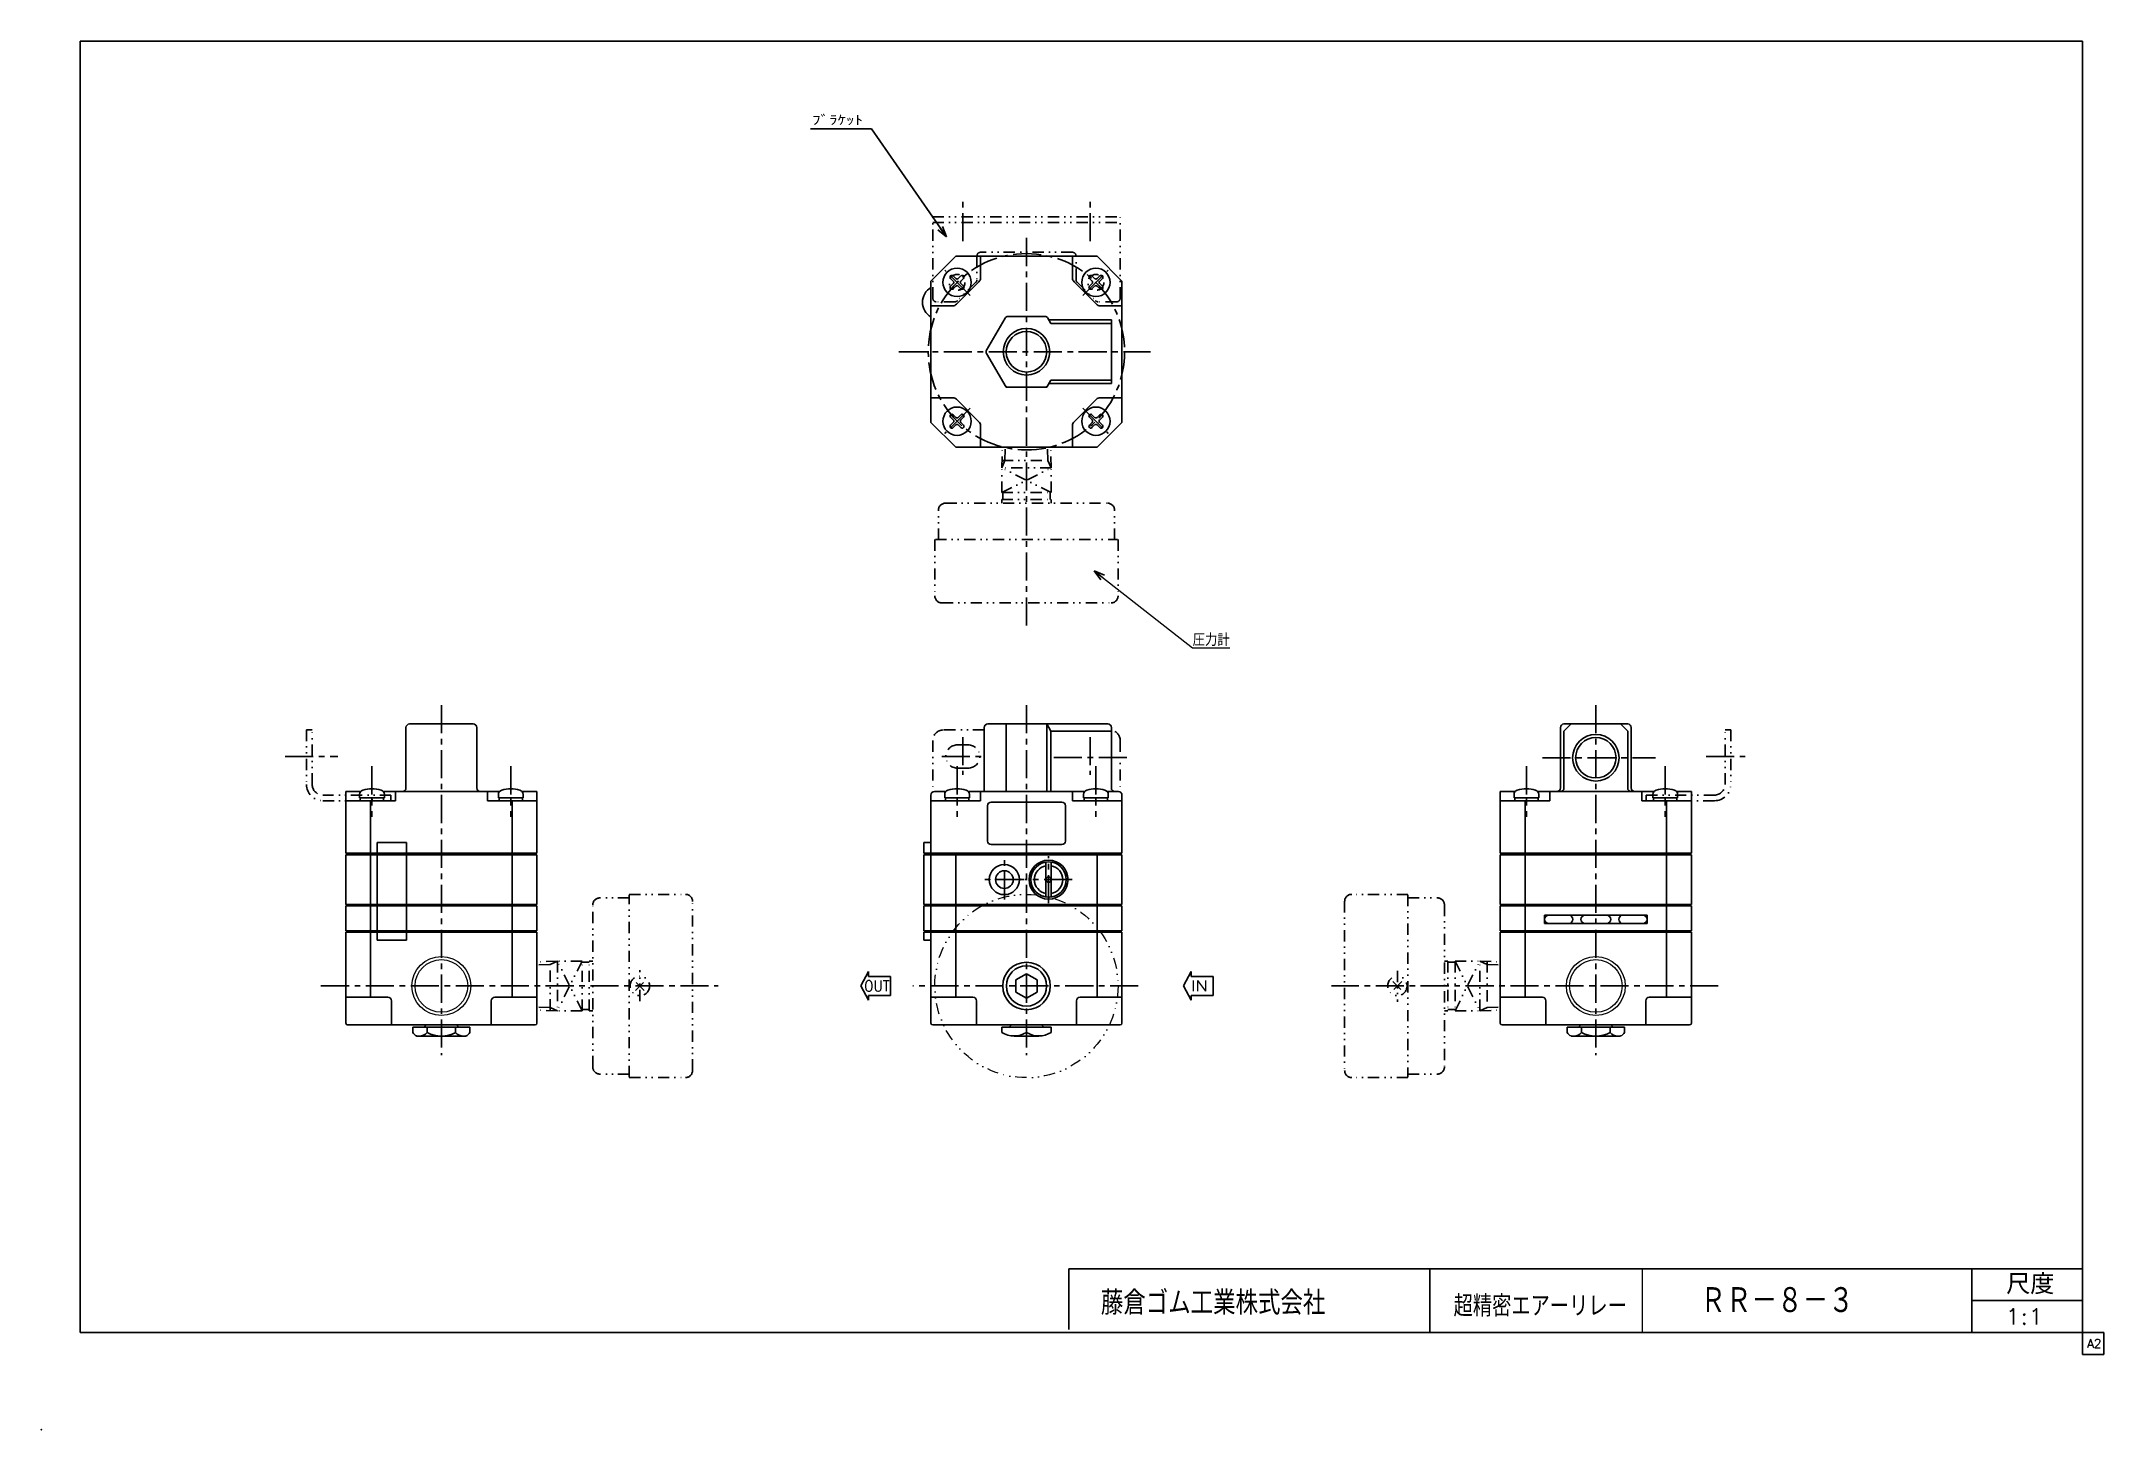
# Model space of a CAD drawing. Header units: millimetres. Extents: x -297 to 286, y -210 to 183.
import ezdxf
from ezdxf.enums import TextEntityAlignment as Align

# ---------------------------------------------------------------- set-up
doc = ezdxf.new("R2010")
doc.units = ezdxf.units.MM
doc.header["$LTSCALE"] = 0.25
doc.header["$PDSIZE"] = 1
doc.linetypes.add('CENTER', pattern=[50.8, 31.75, -6.35, 6.35, -6.35])
doc.linetypes.add('DIVIDE', pattern=[31.75, 12.7, -6.35, 0, -6.35, 0, -6.35])
doc.layers.add('Layer0014', color=7, linetype='Continuous')
doc.layers.add('ZUWAKU', color=7, linetype='Continuous')
doc.styles.add('FdaStyle0', font='txt.shx', dxfattribs={"width": 0.8, "bigfont": 'bigfont'})

msp = doc.modelspace()

# ---------------------------------------------------------------- texts
at = {"color": 4, "style": 'FdaStyle0'}
for s, height, width, p, p2 in [('ﾌﾞﾗｹｯﾄ', 3, 0.8, (-79.12, 158.68), (-64.72, 158.68)), ('圧力計', 3.5, 0.833333, (28.46, 11.55), (38.96, 11.55)), ('OUT', 3, 0.8, (-64.38, -86.05), (-57.18, -86.05)), ('IN', 3, 0.8, (27.95, -86.05), (32.75, -86.05)), ('尺度', 5.7, 0.995614, (258.42, -171.67), (272.04, -171.67)), ('藤倉ゴム工業株式会社', 6.75, 0.783333, (2.52, -177.49), (65.97, -177.49)), ('超精密エアーリレー', 6, 0.755952, (102.22, -178), (151.2, -178)), ('1:1', 4.5, 0.8, (258.15, -180.25), (268.95, -180.25))]:
    msp.add_text(s, height=height, dxfattribs=dict(at, width=width)).set_placement(p, p2, align=Align.FIT)
at = {"layer": 'Layer0014', "color": 4, "style": 'FdaStyle0', "width": 0.693291}
msp.add_text('ＲＲ－８－３', height=8, dxfattribs=at).set_placement((171.97, -177.5), (215.37, -177.5), align=Align.FIT)
at = {"layer": 'ZUWAKU', "color": 7, "style": 'FdaStyle0', "width": 0.8}
msp.add_text('A2', height=2.5, dxfattribs=at).set_placement((281.31, -186.88), (285.31, -186.88), align=Align.FIT)

# ---------------------------------------------------------------- blocks, each defined once
blk = doc.blocks.new('_OPEN30')
at = {"color": 0, "linetype": 'ByBlock', "lineweight": -2}
for p, q in [((-1, 0.267949), (0, 0)), ((0, 0), (-1, -0.267949)), ((0, 0), (-1, 0))]:
    blk.add_line(p, q, dxfattribs=at)
blk = doc.blocks.new('DC_GROUP_RR-8-3_1')
at = {"color": 4, "linetype": 'DIVIDE', "lineweight": 25}
for p, q in [((-129.04, -85.79), (-126.56, -83.31)), ((-126.56, -85.79), (-129.04, -83.31))]:
    blk.add_line(p, q, dxfattribs=at)
blk.add_circle((-127.8, -84.55), 2.75, dxfattribs=at)
blk = doc.blocks.new('DC_GROUP_RR-8-3_2')
at = {"color": 4, "linetype": 'DIVIDE', "lineweight": 25}
for p, q in [((87.57, -83.31), (85.09, -85.79)), ((85.09, -83.31), (87.57, -85.79))]:
    blk.add_line(p, q, dxfattribs=at)
blk.add_circle((86.33, -84.55), 2.75, dxfattribs=at)

# ---------------------------------------------------------------- linework, layer by layer
at = {"color": 4, "linetype": 'Continuous', "lineweight": 25}
for p, q in [((-62.32, 157.78), (-79.58, 157.78)), ((-41.16, 127.17), (-62.32, 157.78)), ((-38.51, 121.72), (-45.51, 114.72)), ((1.49, 121.72), (-38.51, 121.72)), ((-31.51, 121.72), (-31.51, 115.58)), ((-5.51, 115.58), (-5.51, 121.72)), ((8.49, 114.72), (1.49, 121.72)), ((-45.51, 114.72), (-45.51, 74.72)), ((-39.19, 114.7), (-39.95, 115.46)), ((-39.95, 113.23), (-39.19, 113.99)), ((-38.48, 115.41), (-39.24, 116.17)), ((-38.48, 113.28), (-39.24, 112.52)), ((-38.3, 108.16), (-31.95, 114.52)), ((-37.78, 115.41), (-37.02, 116.17)), ((-37.02, 112.52), (-37.78, 113.28)), ((-36.31, 115.46), (-37.07, 114.7)), ((-36.31, 113.23), (-37.07, 113.99)), ((-5.07, 114.52), (1.29, 108.16)), ((0.05, 114.7), (-0.71, 115.46)), ((-0.71, 113.23), (0.05, 113.99)), ((0, 116.17), (0.76, 115.41)), ((0, 112.52), (0.76, 113.28)), ((1.47, 115.41), (2.23, 116.17)), ((2.23, 112.52), (1.47, 113.28)), ((2.18, 114.7), (2.94, 115.46)), ((2.18, 113.99), (2.94, 113.23)), ((8.49, 74.72), (8.49, 114.72)), ((-39.36, 107.72), (-45.51, 107.72)), ((8.49, 107.72), (2.35, 107.72)), ((-29.77, 95.22), (-24.57, 104.22)), ((-23.7, 104.72), (-13.31, 104.72)), ((-12.44, 104.22), (-11.58, 102.72)), ((-12.16, 103.72), (5.49, 103.72)), ((-11.58, 102.72), (5.49, 102.72)), ((5.49, 85.72), (5.49, 103.72)), ((-24.28, 84.72), (-29.77, 94.22)), ((-45.51, 81.72), (-39.36, 81.72)), ((-12.73, 84.72), (-24.28, 84.72)), ((-11.58, 86.72), (-12.73, 84.72)), ((-12.16, 85.72), (5.49, 85.72)), ((-11.58, 86.72), (5.49, 86.72)), ((2.35, 81.72), (8.49, 81.72)), ((-39.19, 75.45), (-39.95, 76.21)), ((-39.24, 76.92), (-38.48, 76.16)), ((-31.95, 74.93), (-38.3, 81.28)), ((-37.02, 76.92), (-37.78, 76.16)), ((-36.31, 76.21), (-37.07, 75.45)), ((1.29, 81.28), (-5.07, 74.93)), ((-0.71, 76.21), (0.05, 75.45)), ((0, 76.92), (0.76, 76.16)), ((1.47, 76.16), (2.23, 76.92)), ((2.94, 76.21), (2.18, 75.45)), ((-45.51, 74.72), (-38.51, 67.72)), ((-39.19, 74.75), (-39.95, 73.99)), ((-38.48, 74.04), (-39.24, 73.28)), ((-37.02, 73.28), (-37.78, 74.04)), ((-37.07, 74.75), (-36.31, 73.99)), ((-31.51, 73.87), (-31.51, 67.72)), ((-5.51, 67.72), (-5.51, 73.87)), ((-0.71, 73.99), (0.05, 74.75)), ((0.76, 74.04), (0, 73.28)), ((1.47, 74.04), (2.23, 73.28)), ((1.49, 67.72), (8.49, 74.72)), ((2.18, 74.75), (2.94, 73.99)), ((-38.51, 67.72), (1.49, 67.72)), ((-193.9, -28.59), (-193.9, -11.49)), ((-192.9, -10.49), (-174.9, -10.49)), ((-173.9, -11.49), (-173.9, -28.59)), ((-30.46, -29.59), (-30.46, -11.49)), ((-29.46, -10.49), (4.49, -10.49)), ((-24.28, -10.49), (-24.28, -29.59)), ((-12.73, -10.49), (-12.73, -29.59)), ((-11.58, -12.49), (-12.73, -10.49)), ((5.49, -28.59), (5.49, -11.49)), ((132.43, -28.59), (132.43, -11.49)), ((133.43, -12.49), (135.43, -10.49)), ((133.43, -10.49), (151.43, -10.49)), ((151.43, -12.49), (149.43, -10.49)), ((152.43, -11.49), (152.43, -28.59)), ((-11.58, -12.49), (5.49, -12.49)), ((-11.58, -12.49), (-11.58, -29.59)), ((133.43, -28.59), (133.43, -12.49)), ((151.43, -28.59), (151.43, -12.49)), ((-206.73, -29.59), (-210.9, -29.59)), ((-210.9, -29.59), (-210.9, -46.99)), ((-196.9, -32.19), (-210.9, -32.19)), ((-207.02, -30.41), (-207.02, -31.39)), ((-207.02, -31.39), (-200.02, -31.39)), ((-206.82, -32.19), (-206.82, -31.39)), ((-203.9, -32.19), (-203.9, -46.99)), ((-203.63, -31.39), (-203.41, -32.19)), ((-167.49, -29.59), (-200.31, -29.59)), ((-200.22, -31.39), (-200.22, -32.19)), ((-200.02, -31.39), (-200.02, -30.41)), ((-196.9, -29.59), (-196.9, -32.19)), ((-170.9, -29.59), (-170.9, -32.19)), ((-156.9, -32.19), (-170.9, -32.19)), ((-167.78, -30.41), (-167.78, -31.39)), ((-167.78, -31.39), (-160.78, -31.39)), ((-167.58, -32.19), (-167.58, -31.39)), ((-164.39, -31.39), (-164.17, -32.19)), ((-163.9, -32.19), (-163.9, -46.99)), ((-156.9, -29.59), (-161.07, -29.59)), ((-160.98, -31.39), (-160.98, -32.19)), ((-160.78, -31.39), (-160.78, -30.41)), ((-156.9, -29.59), (-156.9, -46.99)), ((-45.51, -46.99), (-45.51, -30.59)), ((-45.51, -32.19), (-31.51, -32.19)), ((-41.33, -29.59), (-44.51, -29.59)), ((-41.63, -31.39), (-41.63, -30.41)), ((-34.63, -31.39), (-41.63, -31.39)), ((-41.43, -31.39), (-41.43, -32.19)), ((-38.02, -31.39), (-38.23, -32.19)), ((-2.09, -29.59), (-34.92, -29.59)), ((-34.83, -32.19), (-34.83, -31.39)), ((-34.63, -30.41), (-34.63, -31.39)), ((-31.51, -29.59), (-31.51, -32.19)), ((-29.51, -33.59), (-29.51, -43.59)), ((-28.51, -32.59), (-8.51, -32.59)), ((-7.51, -33.59), (-7.51, -43.59)), ((-5.51, -29.59), (-5.51, -32.19)), ((-5.51, -32.19), (8.49, -32.19)), ((-2.39, -31.39), (-2.39, -30.41)), ((4.61, -31.39), (-2.39, -31.39)), ((-2.19, -31.39), (-2.19, -32.19)), ((1.22, -31.39), (1.01, -32.19)), ((7.49, -29.59), (4.32, -29.59)), ((4.41, -32.19), (4.41, -31.39)), ((4.61, -30.41), (4.61, -31.39)), ((8.49, -46.99), (8.49, -30.59)), ((119.6, -29.59), (115.43, -29.59)), ((115.43, -29.59), (115.43, -46.99)), ((129.43, -32.19), (115.43, -32.19)), ((119.31, -30.41), (119.31, -31.39)), ((119.31, -31.39), (126.31, -31.39)), ((119.51, -32.19), (119.51, -31.39)), ((122.43, -32.19), (122.43, -46.99)), ((122.7, -31.39), (122.92, -32.19)), ((158.84, -29.59), (126.02, -29.59)), ((126.11, -31.39), (126.11, -32.19)), ((126.31, -31.39), (126.31, -30.41)), ((129.43, -29.59), (129.43, -32.19)), ((155.43, -29.59), (155.43, -32.19)), ((169.43, -32.19), (155.43, -32.19)), ((158.55, -30.41), (158.55, -31.39)), ((158.55, -31.39), (165.55, -31.39)), ((158.75, -32.19), (158.75, -31.39)), ((161.94, -31.39), (162.16, -32.19)), ((162.43, -32.19), (162.43, -46.99)), ((169.43, -29.59), (165.26, -29.59)), ((165.35, -31.39), (165.35, -32.19)), ((165.55, -31.39), (165.55, -30.41)), ((169.43, -29.59), (169.43, -46.99)), ((-202.06, -46.99), (-202.06, -43.99)), ((-202.06, -43.99), (-193.74, -43.99)), ((-193.74, -46.99), (-193.74, -43.99)), ((-47.52, -43.99), (-45.51, -43.99)), ((-47.52, -46.99), (-47.52, -43.99)), ((-28.51, -44.59), (-8.51, -44.59)), ((-210.9, -46.99), (-156.9, -46.99)), ((-210.9, -61.49), (-210.9, -47.49)), ((-210.9, -47.49), (-156.9, -47.49)), ((-203.9, -47.49), (-203.9, -61.49)), ((-202.06, -47.49), (-202.06, -61.49)), ((-193.74, -47.49), (-193.74, -61.49)), ((-163.9, -47.49), (-163.9, -61.49)), ((-156.9, -47.49), (-156.9, -61.49)), ((8.49, -46.99), (-47.52, -46.99)), ((-47.52, -47.49), (8.49, -47.49)), ((-47.52, -47.49), (-47.52, -61.49)), ((-45.51, -47.49), (-45.51, -61.49)), ((-38.51, -47.49), (-38.51, -61.49)), ((-13.01, -59.43), (-13.01, -49.55)), ((-11.51, -49.55), (-11.51, -59.43)), ((1.49, -47.49), (1.49, -61.49)), ((8.49, -47.49), (8.49, -61.49)), ((115.43, -46.99), (169.43, -46.99)), ((115.43, -61.49), (115.43, -47.49)), ((115.43, -47.49), (169.43, -47.49)), ((122.43, -61.49), (122.43, -47.49)), ((162.43, -61.49), (162.43, -47.49)), ((169.43, -47.49), (169.43, -61.49)), ((-156.9, -61.49), (-210.9, -61.49)), ((-210.9, -61.87), (-210.9, -68.97)), ((-156.9, -61.87), (-210.9, -61.87)), ((-210.4, -61.49), (-210.4, -61.87)), ((-203.9, -68.97), (-203.9, -61.87)), ((-202.06, -61.87), (-202.06, -68.97)), ((-193.74, -61.87), (-193.74, -68.97)), ((-163.9, -68.97), (-163.9, -61.87)), ((-157.4, -61.49), (-157.4, -61.87)), ((-156.9, -61.87), (-156.9, -68.97)), ((8.49, -61.49), (-47.52, -61.49)), ((8.49, -61.87), (-47.52, -61.87)), ((-47.52, -68.97), (-47.52, -61.87)), ((-45.51, -61.87), (-45.51, -68.97)), ((-38.51, -68.97), (-38.51, -61.87)), ((1.49, -68.97), (1.49, -61.87)), ((8.49, -61.87), (8.49, -68.97)), ((169.43, -61.49), (115.43, -61.49)), ((115.43, -61.87), (115.43, -68.97)), ((169.43, -61.87), (115.43, -61.87)), ((115.93, -61.49), (115.93, -61.87)), ((122.43, -68.97), (122.43, -61.87)), ((162.43, -68.97), (162.43, -61.87)), ((168.93, -61.49), (168.93, -61.87)), ((169.43, -61.87), (169.43, -68.97)), ((-210.9, -68.97), (-156.9, -68.97)), ((-210.9, -69.35), (-210.9, -95.05)), ((-156.9, -69.35), (-210.9, -69.35)), ((-210.4, -68.97), (-210.4, -69.35)), ((-203.9, -69.35), (-203.9, -87.75)), ((-202.06, -69.35), (-202.06, -71.58)), ((-193.74, -69.35), (-193.74, -71.58)), ((-163.9, -69.35), (-163.9, -87.75)), ((-157.4, -68.97), (-157.4, -69.35)), ((-156.9, -95.05), (-156.9, -69.35)), ((-47.52, -68.97), (8.49, -68.97)), ((-47.52, -69.35), (8.49, -69.35)), ((-47.52, -69.35), (-47.52, -71.58)), ((-45.51, -95.05), (-45.51, -69.35)), ((-45.01, -68.97), (-45.01, -69.35)), ((-38.51, -69.35), (-38.51, -87.75)), ((1.49, -69.35), (1.49, -87.75)), ((8.49, -69.35), (8.49, -95.05)), ((115.43, -68.97), (169.43, -68.97)), ((115.43, -95.05), (115.43, -69.35)), ((115.43, -69.35), (169.43, -69.35)), ((115.93, -68.97), (115.93, -69.35)), ((122.43, -69.35), (122.43, -87.75)), ((127.93, -64.57), (127.93, -66.87)), ((156.93, -64.57), (127.93, -64.57)), ((127.93, -66.87), (156.93, -66.87)), ((156.93, -64.57), (156.93, -66.87)), ((162.43, -69.35), (162.43, -87.75)), ((168.93, -68.97), (168.93, -69.35)), ((169.43, -69.35), (169.43, -95.05)), ((-202.06, -71.58), (-193.74, -71.58)), ((-47.52, -71.58), (-45.51, -71.58)), ((-65.37, -84.55), (-63.2, -80.49)), ((-63.2, -81.89), (-63.2, -80.49)), ((-18.51, -81.08), (-21.51, -82.82)), ((-18.51, -81.08), (-15.51, -82.82)), ((25.87, -84.55), (28.04, -80.49)), ((28.04, -81.89), (28.04, -80.49)), ((-65.37, -84.55), (-63.2, -88.61)), ((-56.99, -81.89), (-63.2, -81.89)), ((-56.99, -87.2), (-63.2, -87.2)), ((-63.2, -87.2), (-63.2, -88.61)), ((-56.99, -81.89), (-56.99, -87.2)), ((-21.51, -82.82), (-21.51, -86.28)), ((-21.51, -86.28), (-18.51, -88.01)), ((-15.51, -86.28), (-18.51, -88.01)), ((-15.51, -82.82), (-15.51, -86.28)), ((25.87, -84.55), (28.04, -88.61)), ((34.25, -81.89), (28.04, -81.89)), ((34.25, -87.2), (28.04, -87.2)), ((28.04, -87.2), (28.04, -88.61)), ((34.25, -81.89), (34.25, -87.2)), ((-210.9, -87.75), (-199.02, -87.75)), ((-198.02, -88.75), (-198.02, -95.55)), ((-169.78, -88.75), (-169.78, -95.55)), ((-156.9, -87.75), (-168.78, -87.75)), ((-45.51, -87.75), (-33.63, -87.75)), ((-32.63, -88.75), (-32.63, -95.55)), ((-4.38, -88.75), (-4.38, -95.55)), ((8.49, -87.75), (-3.38, -87.75)), ((115.43, -87.75), (127.31, -87.75)), ((128.31, -88.75), (128.31, -95.55)), ((156.55, -88.75), (156.55, -95.55)), ((169.43, -87.75), (157.55, -87.75)), ((-210.4, -95.55), (-157.4, -95.55)), ((-175.82, -96.2), (-191.98, -96.2)), ((-191.98, -97.7), (-191.98, -96.2)), ((-176.9, -98.7), (-190.9, -98.7)), ((-188.8, -96.2), (-188.15, -95.55)), ((-187.94, -97.7), (-187.94, -96.2)), ((-179.86, -97.7), (-179.86, -96.2)), ((-179, -96.2), (-179.65, -95.55)), ((-175.82, -97.7), (-175.82, -96.2)), ((7.99, -95.55), (-45.01, -95.55)), ((-25.51, -96.2), (-11.51, -96.2)), ((-25.51, -96.2), (-25.51, -97.7)), ((-23.41, -96.2), (-22.76, -95.55)), ((-22.01, -98.7), (-15.01, -98.7)), ((-18.51, -96.2), (-18.51, -97.7)), ((-13.61, -96.2), (-14.26, -95.55)), ((-11.51, -96.2), (-11.51, -97.7)), ((168.93, -95.55), (115.93, -95.55)), ((150.51, -96.2), (134.35, -96.2)), ((134.35, -97.7), (134.35, -96.2)), ((135.43, -98.7), (149.43, -98.7)), ((137.53, -96.2), (138.18, -95.55)), ((138.39, -97.7), (138.39, -96.2)), ((146.47, -97.7), (146.47, -96.2)), ((147.33, -96.2), (146.68, -95.55)), ((150.51, -97.7), (150.51, -96.2)), ((-6.5, -181.7), (-6.5, -164.5)), ((-6.5, -164.5), (280, -164.5)), ((95.5, -164.5), (95.5, -182.5)), ((248.7, -182.5), (248.7, -164.5)), ((248.7, -173.5), (280, -173.5))]:
    msp.add_line(p, q, dxfattribs=at)
at = {"color": 4, "linetype": 'CENTER', "lineweight": 25}
for p, q in [((-36.51, 125.96), (-36.51, 138)), ((-0.51, 125.96), (-0.51, 138)), ((-18.51, 17.36), (-18.51, 127.03)), ((-54.56, 94.72), (16.56, 94.72)), ((-183.9, -5.15), (-183.9, -104.1)), ((-18.51, -5.15), (-18.51, -104.1)), ((142.43, -5.15), (142.43, -104.1)), ((-36.51, -14.21), (-36.51, -24.86)), ((-0.51, -14.21), (-0.51, -24.86)), ((-228.03, -19.69), (-213.2, -19.69)), ((-203.52, -22.45), (-203.52, -36.7)), ((-164.28, -22.45), (-164.28, -36.7)), ((-42.47, -19.69), (-30.2, -19.69)), ((-38.13, -22.45), (-38.13, -36.7)), ((9.84, -19.99), (-11.49, -19.99)), ((1.11, -22.45), (1.11, -36.7)), ((122.81, -22.45), (122.81, -36.7)), ((127.36, -20.04), (159.29, -20.04)), ((162.05, -22.45), (162.05, -36.7)), ((173.57, -19.69), (185.88, -19.69)), ((-24.76, -60.11), (-24.76, -48.86)), ((-12.26, -61.14), (-12.26, -47.83)), ((-19.13, -54.49), (-30.38, -54.49)), ((-5.6, -54.49), (-18.91, -54.49)), ((-217.93, -84.55), (-105.7, -84.55)), ((13.09, -84.55), (-50.65, -84.55)), ((177.05, -84.55), (67.73, -84.55))]:
    msp.add_line(p, q, dxfattribs=at)
at = {"color": 4, "linetype": 'DIVIDE', "lineweight": 25}
for p, q in [((-45.01, 132.85), (7.99, 132.85)), ((-45.01, 109.85), (-45.01, 132.85)), ((-45.01, 131.25), (7.99, 131.25)), ((7.99, 109.85), (7.99, 132.85)), ((-5.51, 122.85), (-31.51, 122.85)), ((-32.51, 121.85), (-32.51, 115.08)), ((-4.51, 115.08), (-4.51, 121.85)), ((-32.8, 114.37), (-38.03, 109.14)), ((-4.21, 114.37), (1.02, 109.14)), ((-38.74, 108.85), (-44.01, 108.85)), ((6.99, 108.85), (1.73, 108.85)), ((-25.51, 61.92), (-25.33, 67.72)), ((-24.59, 63.99), (-24.47, 67.72)), ((-12.43, 63.99), (-12.54, 67.72)), ((-11.51, 61.92), (-11.68, 67.72)), ((-24.59, 63.99), (-25.51, 61.92)), ((-11.51, 61.92), (-25.51, 61.92)), ((-25.51, 54.92), (-25.51, 61.92)), ((-25.51, 54.92), (-11.51, 61.92)), ((-11.51, 54.92), (-25.51, 61.92)), ((-25.44, 63.99), (-11.57, 63.99)), ((-12.43, 63.99), (-11.51, 61.92)), ((-11.51, 54.92), (-11.51, 61.92)), ((-25.51, 54.92), (-11.51, 54.92)), ((-25.51, 52.92), (-11.51, 52.92)), ((-25.51, 52.92), (-25.51, 51.92)), ((-25.21, 52.92), (-25.21, 55.07)), ((-11.81, 52.92), (-11.81, 55.07)), ((-11.51, 52.92), (-11.51, 51.92)), ((-43.41, 41.62), (-43.41, 49.92)), ((-41.41, 51.92), (4.39, 51.92)), ((6.39, 41.62), (6.39, 49.92)), ((-44.41, 41.62), (-44.41, 25.82)), ((-44.26, 41.62), (7.24, 41.62)), ((7.39, 41.62), (7.39, 25.82)), ((-42.41, 23.72), (5.39, 23.72)), ((-222.02, -12.19), (-222.02, -27.59)), ((-220.42, -12.19), (-222.02, -12.19)), ((-220.42, -27.59), (-220.42, -12.19)), ((-45.01, -15.19), (-45.01, -29.72)), ((-30.46, -12.19), (-42.01, -12.19)), ((-38.01, -16.39), (-35.01, -16.39)), ((7.99, -15.19), (7.99, -29.72)), ((178.95, -27.59), (178.95, -12.19)), ((178.95, -12.19), (180.55, -12.19)), ((180.55, -12.19), (180.55, -27.59)), ((-38.01, -22.99), (-35.01, -22.99)), ((-198.14, -30.59), (-217.42, -30.59)), ((-217.42, -32.19), (-198.14, -32.19)), ((-198.14, -30.59), (-198.14, -32.19)), ((156.67, -30.59), (175.95, -30.59)), ((156.67, -30.59), (156.67, -32.19)), ((175.95, -32.19), (156.67, -32.19)), ((-141.1, -107.45), (-141.1, -61.65)), ((-130.8, -59.65), (-139.1, -59.65)), ((-130.8, -58.65), (-115, -58.65)), ((-130.8, -110.3), (-130.8, -58.8)), ((-112.9, -108.45), (-112.9, -60.65)), ((71.43, -60.65), (71.43, -108.45)), ((89.33, -58.65), (73.53, -58.65)), ((89.33, -58.8), (89.33, -110.3)), ((89.33, -59.65), (97.63, -59.65)), ((99.63, -61.65), (99.63, -107.45)), ((-151.1, -77.55), (-156.9, -77.73)), ((-153.16, -78.47), (-156.9, -78.58)), ((-153.16, -78.47), (-151.1, -77.55)), ((-153.16, -91.49), (-153.16, -77.61)), ((-151.1, -77.55), (-151.1, -91.55)), ((-144.1, -77.55), (-151.1, -77.55)), ((-144.1, -91.55), (-151.1, -77.55)), ((-144.1, -77.55), (-151.1, -91.55)), ((-142.1, -77.85), (-144.25, -77.85)), ((-144.1, -91.55), (-144.1, -77.55)), ((-142.1, -91.55), (-142.1, -77.55)), ((-142.1, -77.55), (-141.1, -77.55)), ((-127.8, -88.83), (-127.8, -80.1)), ((86.33, -80.27), (86.33, -89)), ((100.63, -77.55), (99.63, -77.55)), ((100.63, -77.55), (100.63, -91.55)), ((100.63, -77.85), (102.78, -77.85)), ((102.63, -77.55), (102.63, -91.55)), ((102.63, -77.55), (109.63, -77.55)), ((102.63, -77.55), (109.63, -91.55)), ((102.63, -91.55), (109.63, -77.55)), ((109.63, -91.55), (109.63, -77.55)), ((111.69, -78.47), (109.63, -77.55)), ((109.63, -77.55), (115.43, -77.73)), ((111.69, -77.61), (111.69, -91.49)), ((111.69, -78.47), (115.43, -78.58)), ((-153.16, -90.63), (-156.9, -90.52)), ((-151.1, -91.55), (-156.9, -91.37)), ((-153.16, -90.63), (-151.1, -91.55)), ((-144.1, -91.55), (-151.1, -91.55)), ((-142.1, -91.25), (-144.25, -91.25)), ((-142.1, -91.55), (-141.1, -91.55)), ((100.63, -91.55), (99.63, -91.55)), ((100.63, -91.25), (102.78, -91.25)), ((102.63, -91.55), (109.63, -91.55)), ((111.69, -90.63), (109.63, -91.55)), ((109.63, -91.55), (115.43, -91.37)), ((111.69, -90.63), (115.43, -90.52)), ((-130.8, -109.45), (-139.1, -109.45)), ((-130.8, -110.45), (-115, -110.45)), ((89.33, -110.45), (73.53, -110.45)), ((89.33, -109.45), (97.63, -109.45))]:
    msp.add_line(p, q, dxfattribs=at)
at = {"color": 4, "linetype": 'Continuous', "lineweight": 13}
for p, q in [((0.64, 32.78), (28.46, 11.05)), ((28.46, 11.05), (38.96, 11.05)), ((155.5, -164.5), (155.5, -182.5))]:
    msp.add_line(p, q, dxfattribs=at)
at = {"color": 4, "linetype": 'CENTER', "lineweight": 25}
msp.add_circle((-18.51, 94.72), 27.75, dxfattribs=at)
at = {"color": 4, "linetype": 'Continuous', "lineweight": 25}
for centre, radius in [((-38.13, 114.35), 4), ((1.12, 114.35), 4), ((-18.51, 94.72), 6.58), ((-18.51, 94.72), 5.72), ((-38.13, 75.1), 4), ((1.12, 75.1), 4), ((142.43, -20.04), 6.58), ((142.43, -20.04), 5.72), ((-24.76, -54.49), 4.25), ((-24.76, -54.49), 2.5), ((-12.26, -54.49), 5.5), ((-12.26, -54.49), 5), ((-12.26, -54.49), 0.75), ((-18.51, -84.55), 6.72), ((-18.51, -84.55), 5.69)]:
    msp.add_circle(centre, radius, dxfattribs=at)
at = {"color": 4, "linetype": 'DIVIDE', "lineweight": 25}
for centre in [(-38.13, 114.35), (1.12, 114.35)]:
    msp.add_circle(centre, 2.25, dxfattribs=at)
at = {"color": 4, "linetype": 'DIVIDE', "lineweight": 13}
msp.add_circle((-18.51, -84.55), 25.9, dxfattribs=at)
at = {"color": 4, "linetype": 'Continuous', "lineweight": 13}
for centre, radius in [((-183.9, -84.55), 8.33), ((-183.9, -84.55), 7.44), ((142.43, -84.55), 8.33), ((142.43, -84.55), 7.44)]:
    msp.add_circle(centre, radius, dxfattribs=at)
at = {"color": 4, "linetype": 'DIVIDE', "lineweight": 25}
for centre, radius, start, end in [((-31.51, 121.85), 1, 90, 180), ((-5.51, 121.85), 1, 0, 90), ((-33.51, 115.08), 1, 315, 360), ((-3.51, 115.08), 1, 180, 225), ((-44.01, 109.85), 1, 180, 270), ((-38.74, 109.85), 1, 270, 315), ((1.73, 109.85), 1, 225, 270), ((6.99, 109.85), 1, 270, 360), ((-41.41, 49.92), 2, 90, 180), ((4.39, 49.92), 2, 0, 90), ((-42.41, 25.72), 2, 180, 270), ((5.39, 25.72), 2, 270, 0), ((-42.01, -15.19), 3, 90, 180), ((-38.01, -19.69), 3.3, 90, 270), ((-35.01, -19.69), 3.3, 270, 90), ((4.99, -15.19), 3, 360, 80.40593), ((-217.42, -27.59), 4.6, 180, 270), ((-217.42, -27.59), 3, 180, 270), ((175.95, -27.59), 3, 270, 0), ((175.95, -27.59), 4.6, 270, 0), ((-139.1, -61.65), 2, 90, 180), ((-114.9, -60.65), 2, 0, 90), ((73.43, -60.65), 2, 90, 180), ((97.63, -61.65), 2, 0, 90), ((-139.1, -107.45), 2, 180, 270), ((-114.9, -108.45), 2, 270, 0), ((73.43, -108.45), 2, 180, 270), ((97.63, -107.45), 2, 270, 0)]:
    msp.add_arc(centre, radius, start, end, dxfattribs=at)
at = {"color": 4, "linetype": 'Continuous', "lineweight": 25}
for centre, radius, start, end in [((-43.11, 108.72), 4.8, 120, 240), ((-39.6, 115.81), 0.5, 45, 225), ((-39.6, 112.88), 0.5, 135, 315), ((-39.54, 114.35), 0.5, 315, 45), ((-38.13, 115.76), 0.5, 225, 315), ((-38.13, 112.93), 0.5, 45, 135), ((-36.71, 114.35), 0.5, 135, 225), ((-36.66, 115.81), 0.5, 315, 135), ((-36.66, 112.88), 0.5, 225, 45), ((-33.01, 115.58), 1.5, 315, 360), ((-4.01, 115.58), 1.5, 180, 225), ((-0.35, 115.81), 0.5, 45, 225), ((-0.35, 112.88), 0.5, 135, 315), ((-0.3, 114.35), 0.5, 315, 45), ((1.12, 115.76), 0.5, 225, 315), ((1.12, 112.93), 0.5, 45, 135), ((2.53, 114.35), 0.5, 135, 225), ((2.58, 115.81), 0.5, 315, 135), ((2.58, 112.88), 0.5, 225, 45), ((-39.36, 109.22), 1.5, 270, 315), ((2.35, 109.22), 1.5, 225, 270), ((-23.7, 103.72), 1, 90, 150), ((-13.31, 103.72), 1, 30, 90), ((-28.9, 94.72), 1, 150, 210), ((-39.36, 80.22), 1.5, 45, 90), ((-23.7, 85.72), 1, 210, 270), ((-13.31, 85.72), 1, 270, 330), ((2.35, 80.22), 1.5, 90, 135), ((-39.6, 76.57), 0.5, 45, 225), ((-38.13, 76.52), 0.5, 225, 315), ((-36.66, 76.57), 0.5, 315, 135), ((-0.35, 76.57), 0.5, 45, 225), ((1.12, 76.52), 0.5, 225, 315), ((2.58, 76.57), 0.5, 315, 135), ((-39.6, 73.63), 0.5, 135, 315), ((-39.54, 75.1), 0.5, 315, 45), ((-38.13, 73.69), 0.5, 45, 135), ((-36.71, 75.1), 0.5, 135, 225), ((-36.66, 73.63), 0.5, 225, 45), ((-33.01, 73.87), 1.5, 360, 45), ((-4.01, 73.87), 1.5, 135, 180), ((-0.35, 73.63), 0.5, 135, 315), ((-0.3, 75.1), 0.5, 315, 45), ((1.12, 73.69), 0.5, 45, 135), ((2.53, 75.1), 0.5, 135, 225), ((2.58, 73.63), 0.5, 225, 45), ((-192.9, -11.49), 1, 90, 180), ((-174.9, -11.49), 1, 360, 90), ((-29.46, -11.49), 1, 90, 180), ((4.49, -11.49), 1, 360, 90), ((133.43, -11.49), 1, 90, 180), ((151.43, -11.49), 1, 360, 90), ((-203.52, -37.79), 9, 73.39845, 106.60155), ((-194.9, -28.59), 1, 270, 360), ((-172.9, -28.59), 1, 180, 270), ((-164.28, -37.79), 9, 73.39845, 106.60155), ((-38.13, -37.79), 9, 73.39845, 106.60155), ((1.11, -37.79), 9, 73.39845, 106.60155), ((6.49, -28.59), 1, 180, 270), ((122.81, -37.79), 9, 73.39845, 106.60155), ((131.43, -28.59), 1, 270, 360), ((132.43, -28.59), 1, 270, 360), ((152.43, -28.59), 1, 180, 270), ((153.43, -28.59), 1, 180, 270), ((162.05, -37.79), 9, 73.39845, 106.60155), ((-205.72, -30.41), 1.3, 106.60155, 180), ((-201.32, -30.41), 1.3, 0, 73.39845), ((-166.48, -30.41), 1.3, 106.60155, 180), ((-162.08, -30.41), 1.3, 0, 73.39845), ((-44.51, -30.59), 1, 90, 180), ((-40.33, -30.41), 1.3, 106.60155, 180), ((-35.93, -30.41), 1.3, 360, 73.39845), ((-28.51, -33.59), 1, 90, 180), ((-8.51, -33.59), 1, 0, 90), ((-1.09, -30.41), 1.3, 106.60155, 180), ((3.31, -30.41), 1.3, 360, 73.39845), ((7.49, -30.59), 1, 360, 90), ((120.61, -30.41), 1.3, 106.60155, 180), ((125.01, -30.41), 1.3, 0, 73.39845), ((159.85, -30.41), 1.3, 106.60155, 180), ((164.25, -30.41), 1.3, 0, 73.39845), ((-28.51, -43.59), 1, 180, 270), ((-8.51, -43.59), 1, 270, 0), ((-12.26, -54.49), 4, 100.80692, 259.19308), ((-12.26, -54.49), 4, 280.80692, 79.19308), ((129.08, -65.72), 1.15, 90, 270), ((134.78, -65.72), 1.15, 270, 90), ((139.38, -65.72), 1.15, 90, 270), ((145.48, -65.72), 1.15, 270, 90), ((150.08, -65.72), 1.15, 90, 270), ((155.78, -65.72), 1.15, 270, 90), ((-199.02, -88.75), 1, 0, 90), ((-168.78, -88.75), 1, 90, 180), ((-33.63, -88.75), 1, 0, 90), ((-3.38, -88.75), 1, 90, 180), ((127.31, -88.75), 1, 0, 90), ((157.55, -88.75), 1, 90, 180), ((-210.4, -95.05), 0.5, 180, 270), ((-189.82, -96.44), 2.5, 210.16228, 244.39629), ((-190.12, -95.84), 2.87, 270, 319.47536), ((-183.9, -90.03), 8.67, 242.20423, 297.79577), ((-177.68, -95.84), 2.87, 220.52464, 270), ((-177.98, -96.44), 2.5, 295.60371, 329.83772), ((-157.4, -95.05), 0.5, 270, 0), ((-45.01, -95.05), 0.5, 180, 270), ((-22.01, -92.07), 6.62, 238.10921, 301.89079), ((-15.01, -92.07), 6.62, 238.10921, 301.89079), ((7.99, -95.05), 0.5, 270, 360), ((115.93, -95.05), 0.5, 180, 270), ((136.51, -96.44), 2.5, 210.16228, 244.39629), ((136.21, -95.84), 2.87, 270, 319.47536), ((142.43, -90.03), 8.67, 242.20423, 297.79577), ((148.65, -95.84), 2.87, 220.52464, 270), ((148.35, -96.44), 2.5, 295.60371, 329.83772), ((168.93, -95.05), 0.5, 270, 360)]:
    msp.add_arc(centre, radius, start, end, dxfattribs=at)
at = {"color": 5, "linetype": 'Continuous'}
msp.add_point((-297, -210), dxfattribs=at)
at = {"layer": 'Layer0014', "color": 4, "linetype": 'CENTER', "lineweight": 25}
for p, q in [((-34.45, 110.66), (-41.59, 117.81)), ((-2.57, 110.66), (4.58, 117.81)), ((-34.45, 78.78), (-41.59, 71.64)), ((-2.57, 78.78), (4.58, 71.64))]:
    msp.add_line(p, q, dxfattribs=at)
at = {"layer": 'ZUWAKU', "color": 5, "linetype": 'Continuous', "lineweight": 25}
for p, q in [((280, 182.5), (-286, 182.5)), ((-286, -182.5), (-286, 182.5)), ((280, -182.5), (280, 182.5)), ((286, -182.5), (-286, -182.5)), ((280, -188.75), (280, -182.5)), ((286, -188.75), (286, -182.5)), ((280, -188.75), (286, -188.75))]:
    msp.add_line(p, q, dxfattribs=at)

# ---------------------------------------------------------------- block references
at = {"color": 4, "xscale": 3.000002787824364, "yscale": 2.999989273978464}
for p, rotation in [((-41.16, 127.17), 304.6676042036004), ((0.64, 32.78), 142.0012675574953)]:
    msp.add_blockref('_OPEN30', p, dxfattribs=dict(at, rotation=rotation))
at = {"linetype": 'Continuous'}
for name in ['DC_GROUP_RR-8-3_1', 'DC_GROUP_RR-8-3_2']:
    msp.add_blockref(name, (0, 0), dxfattribs=at)

msp.set_redraw_order([(e.dxf.handle, doc.entitydb.next_handle()) for e in msp.query("TEXT MTEXT ATTDEF DIMENSION ARC_DIMENSION")])  # texts and dimensions are drawn at this point

doc.saveas('drawing.dxf')
